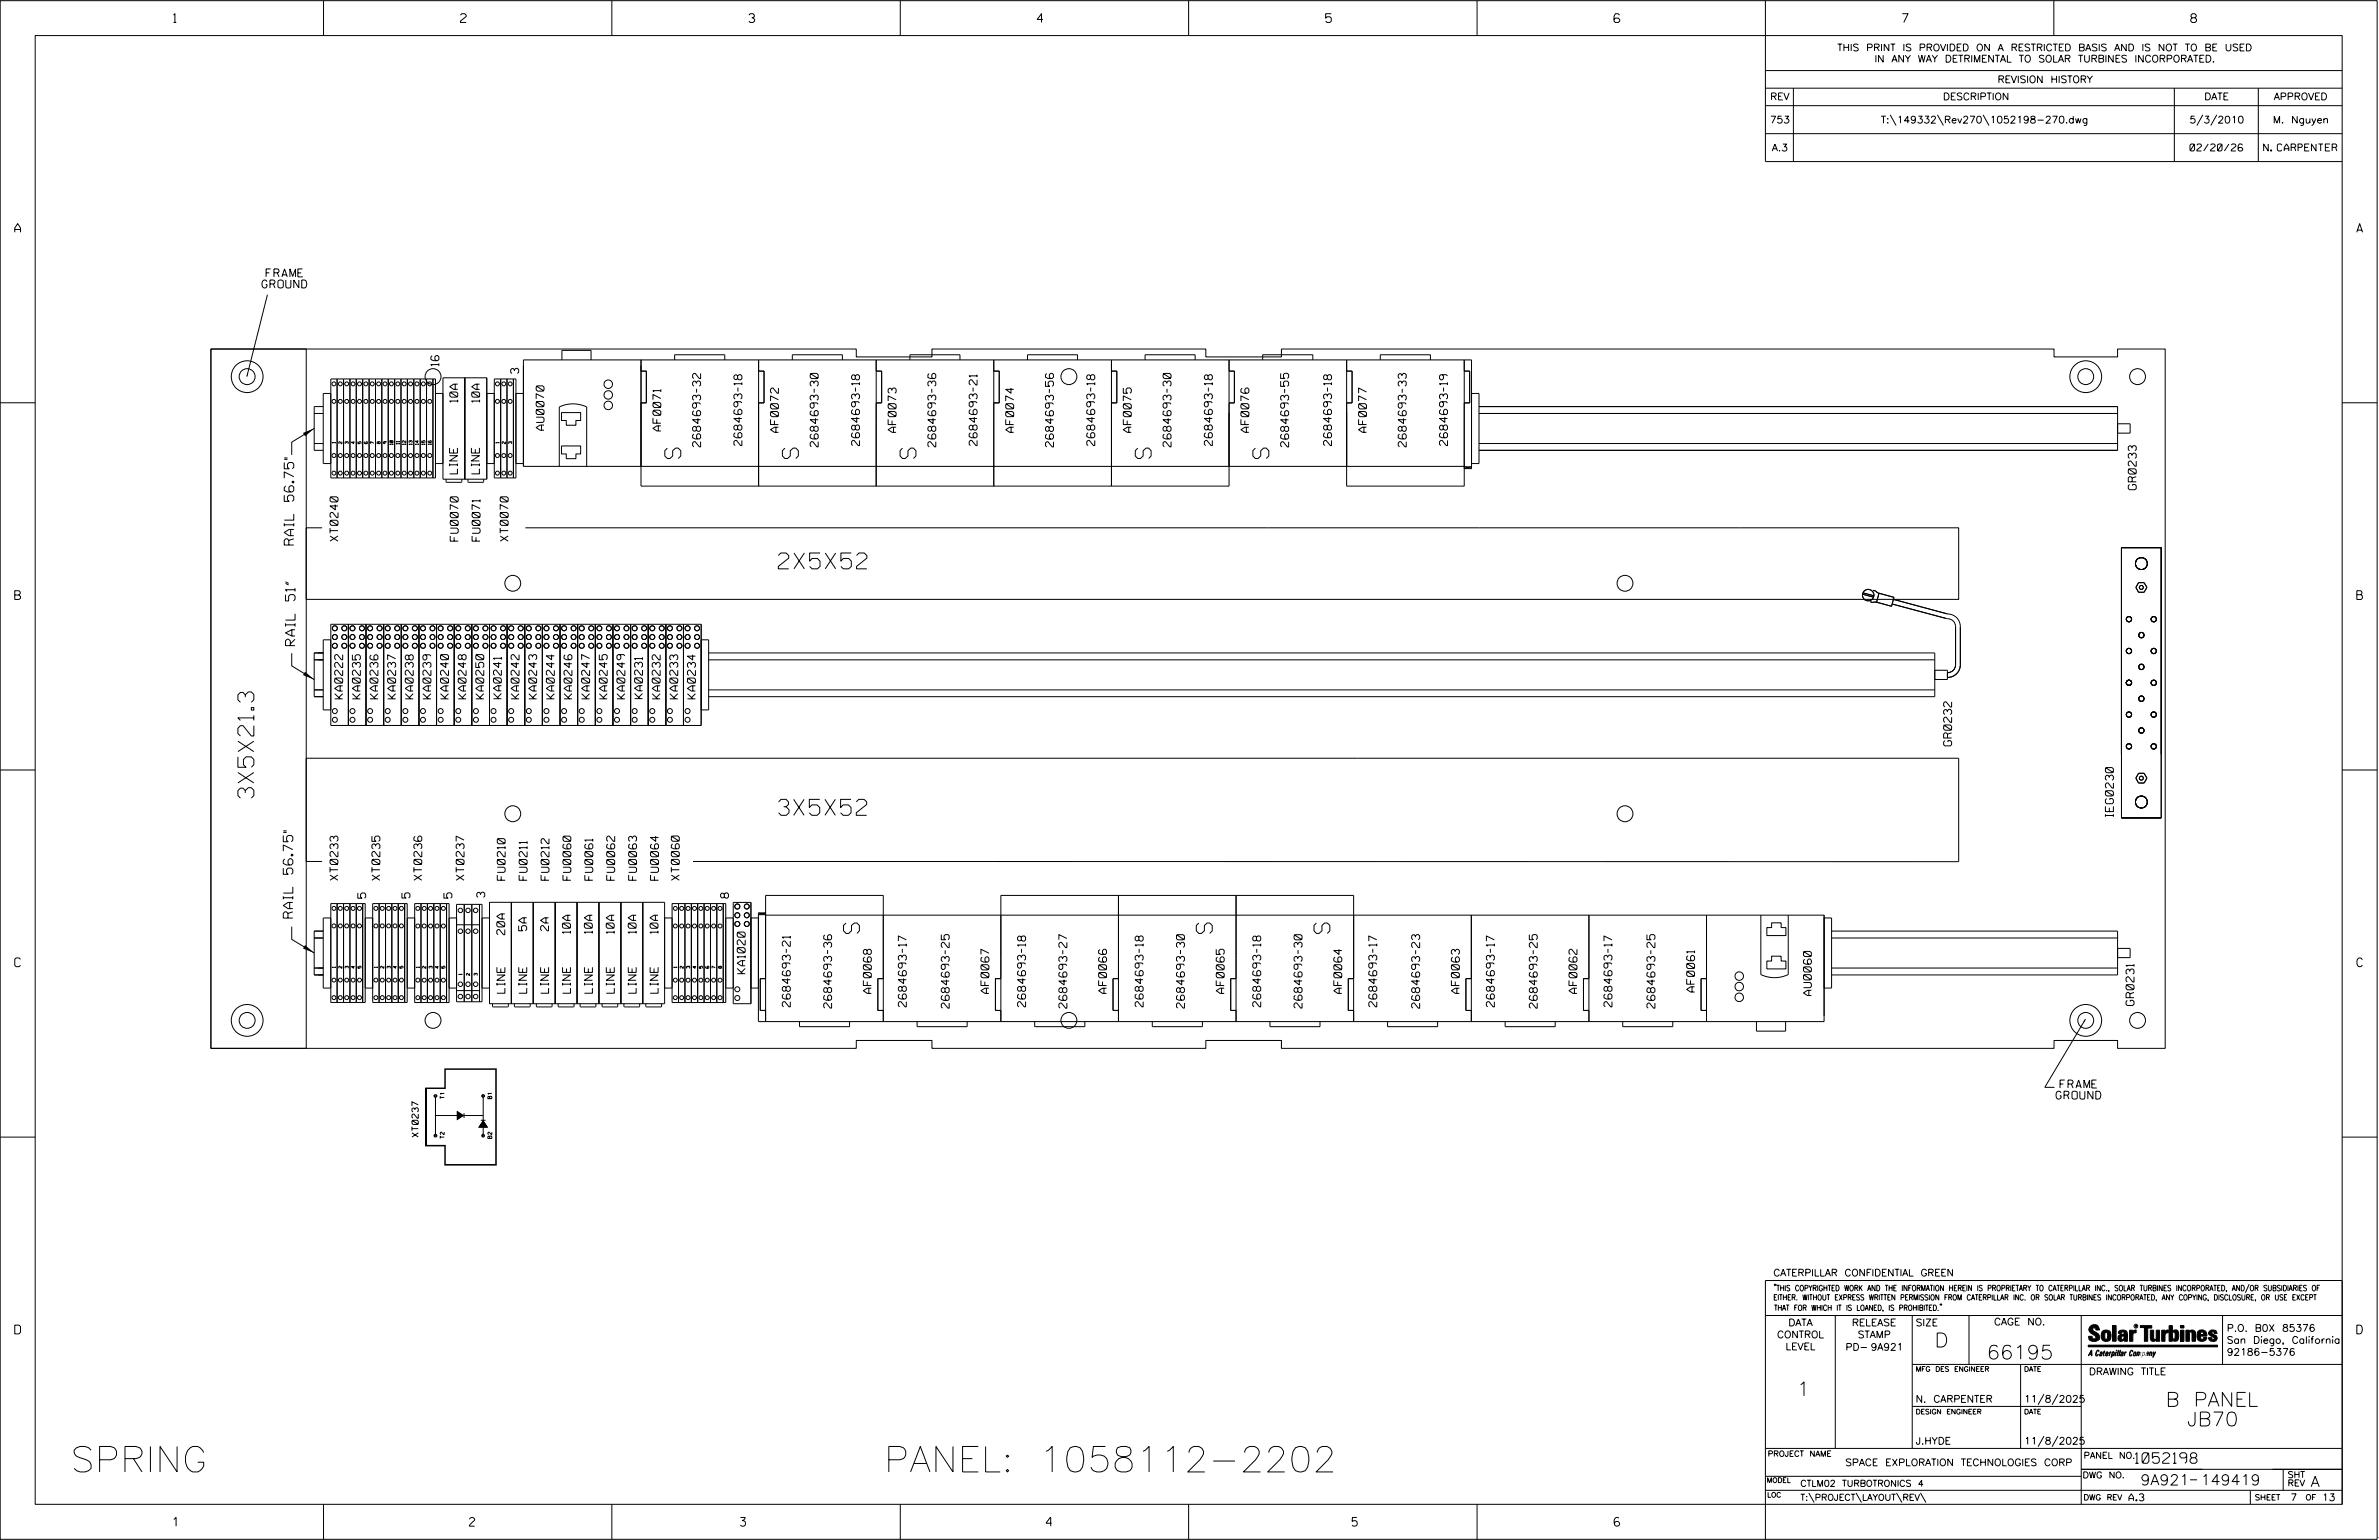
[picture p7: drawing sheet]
<svg xmlns="http://www.w3.org/2000/svg" width="864mm" height="559mm" viewBox="0 0 864 559" stroke-linecap="round" stroke-linejoin="round" font-family="sans-serif">
<defs><g id="words">
<g font-size="9.2">
<text x="25.6" y="534.1">SPRING</text>
<text x="320.9" y="534.1">PANEL: 1058112-2202</text>
</g>
<g font-size="5.8">
<text x="247.1" y="166.4" transform="rotate(-90 247.1 166.4)">S</text>
<text x="289.8" y="166.4" transform="rotate(-90 289.8 166.4)">S</text>
<text x="332.5" y="166.4" transform="rotate(-90 332.5 166.4)">S</text>
<text x="417.9" y="166.4" transform="rotate(-90 417.9 166.4)">S</text>
<text x="460.6" y="166.4" transform="rotate(-90 460.6 166.4)">S</text>
<text x="282.5" y="206.4">2X5X52</text>
<text x="92.1" y="289.6" transform="rotate(-90 92.1 289.6)">3X5X21.3</text>
<text x="282.6" y="295.8">3X5X52</text>
<text x="306.2" y="334.9" transform="rotate(90 306.2 334.9)">S</text>
<text x="434.3" y="334.9" transform="rotate(90 434.3 334.9)">S</text>
<text x="477" y="334.9" transform="rotate(90 477 334.9)">S</text>
</g>
<g font-size="5.1">
<text x="702.3" y="488.8">D</text>
<text x="721.2" y="493.2">66195</text>
<text x="652.2" y="506.5">1</text>
<text x="786.2" y="510.3">B PANEL</text>
<text x="793.9" y="517.4">JB70</text>
</g>
<g font-size="3.8">
<text x="775.1" y="531">1052198</text>
<text x="777" y="538.9">9A921</text>
<text x="798.8" y="538.9">149419</text>
<text x="838.8" y="539.5">A</text>
</g>
<g font-size="3.5">
<text x="106.6" y="197.8" transform="rotate(-90 106.6 197.8)">RAIL 56.75&quot;</text>
<text x="107.1" y="234.3" transform="rotate(-90 107.1 234.3)">RAIL 51&quot;</text>
<text x="106.3" y="333.1" transform="rotate(-90 106.3 333.1)">RAIL 56.75&quot;</text>
</g>
<g font-size="3.2">
<text x="63" y="8.2">1</text>
<text x="167.2" y="8.2">2</text>
<text x="271.8" y="8.2">3</text>
<text x="376.5" y="8.2">4</text>
<text x="481.2" y="8.2">5</text>
<text x="690.6" y="8.2">7</text>
<text x="795.3" y="8.2">8</text>
<text x="5.4" y="84.3">A</text>
<text x="855.5" y="84.3">A</text>
<text x="5.4" y="217.5">B</text>
<text x="855.6" y="217.5">B</text>
<text x="5.4" y="350.8">C</text>
<text x="855.6" y="350.8">C</text>
<text x="5.4" y="484">D</text>
<text x="855.6" y="484">D</text>
<text x="62.8" y="553.8">1</text>
<text x="170.4" y="553.8">2</text>
<text x="268.8" y="553.8">3</text>
<text x="379.8" y="553.8">4</text>
<text x="490.8" y="553.8">5</text>
<text x="585.9" y="553.8">6</text>
</g>
<g font-size="2.9">
<text x="96.6" y="100.5">FRAME</text>
<text x="95.1" y="104.5">GROUND</text>
<text x="159.3" y="132.8" transform="rotate(-90 159.3 132.8)">16</text>
<text x="188.3" y="135.5" transform="rotate(-90 188.3 135.5)">3</text>
<text x="166.2" y="146" transform="rotate(-90 166.2 146)">10A</text>
<text x="174.1" y="146" transform="rotate(-90 174.1 146)">10A</text>
<text x="197.5" y="156.1" transform="rotate(-90 197.5 156.1)">AU0070</text>
<text x="239.9" y="156.4" transform="rotate(-90 239.9 156.4)">AF0071</text>
<text x="269.3" y="161.7" transform="rotate(-90 269.3 161.7)">2684693-18</text>
<text x="282.6" y="156.9" transform="rotate(-90 282.6 156.9)">AF0072</text>
<text x="312" y="161.7" transform="rotate(-90 312 161.7)">2684693-18</text>
<text x="325.3" y="156.9" transform="rotate(-90 325.3 156.9)">AF0073</text>
<text x="354.7" y="161.7" transform="rotate(-90 354.7 161.7)">2684693-21</text>
<text x="368" y="156.9" transform="rotate(-90 368 156.9)">AF0074</text>
<text x="397.4" y="161.7" transform="rotate(-90 397.4 161.7)">2684693-18</text>
<text x="410.7" y="156.9" transform="rotate(-90 410.7 156.9)">AF0075</text>
<text x="440.1" y="161.7" transform="rotate(-90 440.1 161.7)">2684693-18</text>
<text x="453.4" y="156.9" transform="rotate(-90 453.4 156.9)">AF0076</text>
<text x="483.4" y="161.7" transform="rotate(-90 483.4 161.7)">2684693-18</text>
<text x="496.1" y="156.9" transform="rotate(-90 496.1 156.9)">AF0077</text>
<text x="525.5" y="161.7" transform="rotate(-90 525.5 161.7)">2684693-19</text>
<text x="254.3" y="162.1" transform="rotate(-90 254.3 162.1)">2684693-32</text>
<text x="297" y="162.1" transform="rotate(-90 297 162.1)">2684693-30</text>
<text x="339.7" y="162.1" transform="rotate(-90 339.7 162.1)">2684693-36</text>
<text x="382.4" y="162.2" transform="rotate(-90 382.4 162.2)">2684693-56</text>
<text x="425.1" y="162.1" transform="rotate(-90 425.1 162.1)">2684693-30</text>
<text x="467.8" y="162.2" transform="rotate(-90 467.8 162.2)">2684693-55</text>
<text x="510.5" y="162.1" transform="rotate(-90 510.5 162.1)">2684693-33</text>
<text x="166.1" y="171.9" transform="rotate(-90 166.1 171.9)">LINE</text>
<text x="174" y="171.9" transform="rotate(-90 174 171.9)">LINE</text>
<text x="775.5" y="177.7" transform="rotate(-90 775.5 177.7)">GR0233</text>
<text x="122.7" y="196.4" transform="rotate(-90 122.7 196.4)">XT0240</text>
<text x="166.3" y="196.4" transform="rotate(-90 166.3 196.4)">FU0070</text>
<text x="174.3" y="196.4" transform="rotate(-90 174.3 196.4)">FU0071</text>
<text x="184.5" y="196.4" transform="rotate(-90 184.5 196.4)">XT0070</text>
<text x="124.4" y="253.6" transform="rotate(-90 124.4 253.6)">KA0222</text>
<text x="130.8" y="253.6" transform="rotate(-90 130.8 253.6)">KA0235</text>
<text x="137.2" y="253.6" transform="rotate(-90 137.2 253.6)">KA0236</text>
<text x="143.6" y="253.6" transform="rotate(-90 143.6 253.6)">KA0237</text>
<text x="150" y="253.6" transform="rotate(-90 150 253.6)">KA0238</text>
<text x="156.4" y="253.6" transform="rotate(-90 156.4 253.6)">KA0239</text>
<text x="162.8" y="253.6" transform="rotate(-90 162.8 253.6)">KA0240</text>
<text x="169.2" y="253.6" transform="rotate(-90 169.2 253.6)">KA0248</text>
<text x="175.6" y="253.6" transform="rotate(-90 175.6 253.6)">KA0250</text>
<text x="182" y="253.5" transform="rotate(-90 182 253.5)">KA0241</text>
<text x="188.4" y="253.6" transform="rotate(-90 188.4 253.6)">KA0242</text>
<text x="194.8" y="253.6" transform="rotate(-90 194.8 253.6)">KA0243</text>
<text x="201.2" y="253.6" transform="rotate(-90 201.2 253.6)">KA0244</text>
<text x="207.6" y="253.6" transform="rotate(-90 207.6 253.6)">KA0246</text>
<text x="214" y="253.6" transform="rotate(-90 214 253.6)">KA0247</text>
<text x="220.4" y="253.6" transform="rotate(-90 220.4 253.6)">KA0245</text>
<text x="226.8" y="253.6" transform="rotate(-90 226.8 253.6)">KA0249</text>
<text x="233.2" y="253.5" transform="rotate(-90 233.2 253.5)">KA0231</text>
<text x="239.6" y="253.6" transform="rotate(-90 239.6 253.6)">KA0232</text>
<text x="246" y="253.6" transform="rotate(-90 246 253.6)">KA0233</text>
<text x="252.4" y="253.6" transform="rotate(-90 252.4 253.6)">KA0234</text>
<text x="708.4" y="270.6" transform="rotate(-90 708.4 270.6)">GR0232</text>
<text x="767.2" y="296.4" transform="rotate(-90 767.2 296.4)">IEG0230</text>
<text x="122.7" y="319.4" transform="rotate(-90 122.7 319.4)">XT0233</text>
<text x="137.9" y="319.4" transform="rotate(-90 137.9 319.4)">XT0235</text>
<text x="153.1" y="319.4" transform="rotate(-90 153.1 319.4)">XT0236</text>
<text x="168.5" y="319.4" transform="rotate(-90 168.5 319.4)">XT0237</text>
<text x="183.4" y="319.4" transform="rotate(-90 183.4 319.4)">FU0210</text>
<text x="191.3" y="319.4" transform="rotate(-90 191.3 319.4)">FU0211</text>
<text x="199.3" y="319.4" transform="rotate(-90 199.3 319.4)">FU0212</text>
<text x="207.2" y="319.4" transform="rotate(-90 207.2 319.4)">FU0060</text>
<text x="215.2" y="319.4" transform="rotate(-90 215.2 319.4)">FU0061</text>
<text x="223.1" y="319.4" transform="rotate(-90 223.1 319.4)">FU0062</text>
<text x="231.1" y="319.4" transform="rotate(-90 231.1 319.4)">FU0063</text>
<text x="239" y="319.4" transform="rotate(-90 239 319.4)">FU0064</text>
<text x="246.6" y="319.4" transform="rotate(-90 246.6 319.4)">XT0060</text>
<text x="132.8" y="325.9" transform="rotate(-90 132.8 325.9)">5</text>
<text x="148.8" y="325.9" transform="rotate(-90 148.8 325.9)">5</text>
<text x="164" y="325.9" transform="rotate(-90 164 325.9)">5</text>
<text x="176" y="325.6" transform="rotate(-90 176 325.6)">3</text>
<text x="264.5" y="325.9" transform="rotate(-90 264.5 325.9)">8</text>
<text x="183.2" y="339.2" transform="rotate(-90 183.2 339.2)">20A</text>
<text x="191.2" y="337.8" transform="rotate(-90 191.2 337.8)">5A</text>
<text x="199.1" y="337.8" transform="rotate(-90 199.1 337.8)">2A</text>
<text x="207.1" y="338.7" transform="rotate(-90 207.1 338.7)">10A</text>
<text x="215" y="338.7" transform="rotate(-90 215 338.7)">10A</text>
<text x="223" y="338.7" transform="rotate(-90 223 338.7)">10A</text>
<text x="230.9" y="338.7" transform="rotate(-90 230.9 338.7)">10A</text>
<text x="238.9" y="338.7" transform="rotate(-90 238.9 338.7)">10A</text>
<text x="270.5" y="353.3" transform="rotate(-90 270.5 353.3)">KA1020</text>
<text x="615.1" y="360" transform="rotate(-90 615.1 360)">AF0061</text>
<text x="183.3" y="360.4" transform="rotate(-90 183.3 360.4)">LINE</text>
<text x="191.2" y="360.4" transform="rotate(-90 191.2 360.4)">LINE</text>
<text x="199.1" y="360.4" transform="rotate(-90 199.1 360.4)">LINE</text>
<text x="207.1" y="360.4" transform="rotate(-90 207.1 360.4)">LINE</text>
<text x="215" y="360.4" transform="rotate(-90 215 360.4)">LINE</text>
<text x="223" y="360.4" transform="rotate(-90 223 360.4)">LINE</text>
<text x="230.9" y="360.4" transform="rotate(-90 230.9 360.4)">LINE</text>
<text x="238.9" y="360.4" transform="rotate(-90 238.9 360.4)">LINE</text>
<text x="286.9" y="365.4" transform="rotate(-90 286.9 365.4)">2684693-21</text>
<text x="301.9" y="365.8" transform="rotate(-90 301.9 365.8)">2684693-36</text>
<text x="316.3" y="360.5" transform="rotate(-90 316.3 360.5)">AF0068</text>
<text x="329" y="365.4" transform="rotate(-90 329 365.4)">2684693-17</text>
<text x="344.6" y="365.8" transform="rotate(-90 344.6 365.8)">2684693-25</text>
<text x="359" y="360.5" transform="rotate(-90 359 360.5)">AF0067</text>
<text x="372.3" y="365.4" transform="rotate(-90 372.3 365.4)">2684693-18</text>
<text x="387.3" y="365.8" transform="rotate(-90 387.3 365.8)">2684693-27</text>
<text x="401.7" y="360.5" transform="rotate(-90 401.7 360.5)">AF0066</text>
<text x="415" y="365.4" transform="rotate(-90 415 365.4)">2684693-18</text>
<text x="430" y="365.8" transform="rotate(-90 430 365.8)">2684693-30</text>
<text x="444.4" y="360.5" transform="rotate(-90 444.4 360.5)">AF0065</text>
<text x="457.7" y="365.4" transform="rotate(-90 457.7 365.4)">2684693-18</text>
<text x="472.7" y="365.8" transform="rotate(-90 472.7 365.8)">2684693-30</text>
<text x="487.1" y="360.5" transform="rotate(-90 487.1 360.5)">AF0064</text>
<text x="499.8" y="365.4" transform="rotate(-90 499.8 365.4)">2684693-17</text>
<text x="515.3" y="365.8" transform="rotate(-90 515.3 365.8)">2684693-23</text>
<text x="529.8" y="360.5" transform="rotate(-90 529.8 360.5)">AF0063</text>
<text x="542.5" y="365.4" transform="rotate(-90 542.5 365.4)">2684693-17</text>
<text x="558" y="365.8" transform="rotate(-90 558 365.8)">2684693-25</text>
<text x="572.5" y="360.5" transform="rotate(-90 572.5 360.5)">AF0062</text>
<text x="585.2" y="365.4" transform="rotate(-90 585.2 365.4)">2684693-17</text>
<text x="600.7" y="365.8" transform="rotate(-90 600.7 365.8)">2684693-25</text>
<text x="657.6" y="361.2" transform="rotate(-90 657.6 361.2)">AU0060</text>
<text x="774.6" y="364.8" transform="rotate(-90 774.6 364.8)">GR0231</text>
<text x="747.8" y="394.8">FRAME</text>
<text x="746.4" y="398.8">GROUND</text>
</g>
<g font-size="2.5">
<text x="666.9" y="18.5">THIS PRINT IS PROVIDED ON A RESTRICTED BASIS AND IS NOT TO BE USED</text>
<text x="680.5" y="22.6">IN ANY WAY DETRIMENTAL TO SOLAR TURBINES INCORPORATED.</text>
<text x="725.1" y="30">REVISION HISTORY</text>
<text x="642.6" y="36.3">REV</text>
<text x="705.3" y="36.3">DESCRIPTION</text>
<text x="800.2" y="36.3">DATE</text>
<text x="825.4" y="36.3">APPROVED</text>
<text x="642.5" y="44.7">753</text>
<text x="682.8" y="44.7">T:\149332\Rev270\1052198-270.dwg</text>
<text x="794.8" y="44.7">5/3/2010</text>
<text x="825.1" y="44.7">M. Nguyen</text>
<text x="643.2" y="54.8">A.3</text>
<text x="795" y="54.8">02/20/26</text>
<text x="821.7" y="54.8">N. CARPENTER</text>
<text x="643.8" y="463">CATERPILLAR CONFIDENTIAL GREEN</text>
<text x="645.1" y="485.5">CONTROL</text>
<text x="649.2" y="481.1">DATA</text>
<text x="672.3" y="481.1">RELEASE</text>
<text x="674.4" y="485.5">STAMP</text>
<text x="695.4" y="481.1">SIZE</text>
<text x="723.8" y="480.8">CAGE NO.</text>
<text x="808.4" y="483.1">P.O. B0X 85376</text>
<text x="648.2" y="489.8">LEVEL</text>
<text x="669.9" y="490">PD- 9A921</text>
<text x="808.4" y="487.5">San Diego, California</text>
<text x="808.4" y="491.8">92186-5376</text>
<text x="758.3" y="498.9">DRAWING TITLE</text>
<text x="695.4" y="508.9">N. CARPENTER</text>
<text x="734.8" y="508.9">11/8/2025</text>
<text x="695.4" y="524.1">J.HYDE</text>
<text x="734.8" y="524.1">11/8/2025</text>
<text x="669.8" y="531.9">SPACE EXPLORATION TECHNOLOGIES CORP</text>
<text x="772.8" y="544.6">A.3</text>
<text x="831.4" y="544.6">7</text>
<text x="842.9" y="544.6">13</text>
</g>
<g font-size="2.3">
<text x="151.8" y="412.6" transform="rotate(-90 151.8 412.6)">XT0237</text>
<text x="756.4" y="529.2">PANEL NO.</text>
<text x="653.5" y="539.4">CTLM02 TURBOTRONICS 4</text>
<text x="756" y="536.3">DWG NO.</text>
<text x="830.4" y="539.3">REV</text>
<text x="830.4" y="536.2">SHT</text>
<text x="653.5" y="544.5">T:\PROJECT\LAYOUT\REV\</text>
</g>
<g font-size="2">
<text x="643.8" y="468.4">&quot;THIS COPYRIGHTED WORK AND THE INFORMATION HEREIN IS PROPRIETARY TO CATERPILLAR INC., SOLAR TURBINES INCORPORATED, AND/OR SUBSIDIARIES OF</text>
<text x="643.8" y="471.8">EITHER. WITHOUT EXPRESS WRITTEN PERMISSION FROM CATERPILLAR INC. OR SOLAR TURBINES INCORPORATED, ANY COPYING, DISCLOSURE, OR USE EXCEPT</text>
<text x="644" y="475.6">THAT FOR WHICH IT IS LOANED, IS PROHIBITED.&quot;</text>
<text x="641.7" y="528.5">PROJECT NAME</text>
<text x="756.3" y="544.3">DWG REV</text>
<text x="818.5" y="544.3">SHEET</text>
<text x="836.9" y="544.3">OF</text>
</g>
<g font-size="1.8">
<text x="695.4" y="497.6">MFG DES ENGINEER</text>
<text x="734.8" y="497.6">DATE</text>
<text x="695.4" y="513.1">DESIGN ENGINEER</text>
<text x="734.8" y="513.1">DATE</text>
<text x="641.3" y="538">MODEL</text>
<text x="641.5" y="543.3">LOC</text>
</g>
<g font-size="1.4">
<text x="161.2" y="398.7" transform="rotate(-90 161.2 398.7)">T1</text>
<text x="178.5" y="398.7" transform="rotate(-90 178.5 398.7)">B1</text>
<text x="161.2" y="413.1" transform="rotate(-90 161.2 413.1)">T2</text>
<text x="178.5" y="413.1" transform="rotate(-90 178.5 413.1)">B2</text>
</g>
<g font-size="1.2">
<text x="121.8" y="160.8" transform="rotate(-90 121.8 160.8)">1</text>
<text x="124.1" y="161" transform="rotate(-90 124.1 161)">2</text>
<text x="126.4" y="161" transform="rotate(-90 126.4 161)">3</text>
<text x="128.8" y="161" transform="rotate(-90 128.8 161)">4</text>
<text x="131.1" y="161" transform="rotate(-90 131.1 161)">5</text>
<text x="135.7" y="161" transform="rotate(-90 135.7 161)">7</text>
<text x="138" y="161" transform="rotate(-90 138 161)">8</text>
<text x="140.3" y="161" transform="rotate(-90 140.3 161)">9</text>
<text x="142.7" y="161.4" transform="rotate(-90 142.7 161.4)">10</text>
<text x="145" y="161.2" transform="rotate(-90 145 161.2)">11</text>
<text x="147.3" y="161.4" transform="rotate(-90 147.3 161.4)">12</text>
<text x="149.6" y="161.4" transform="rotate(-90 149.6 161.4)">13</text>
<text x="151.9" y="161.4" transform="rotate(-90 151.9 161.4)">14</text>
<text x="154.3" y="161.4" transform="rotate(-90 154.3 161.4)">15</text>
<text x="156.6" y="161.4" transform="rotate(-90 156.6 161.4)">16</text>
<text x="181.1" y="160.8" transform="rotate(-90 181.1 160.8)">1</text>
<text x="183.5" y="161" transform="rotate(-90 183.5 161)">2</text>
<text x="185.8" y="161" transform="rotate(-90 185.8 161)">3</text>
<text x="121.8" y="351.1" transform="rotate(-90 121.8 351.1)">1</text>
<text x="124.1" y="351.3" transform="rotate(-90 124.1 351.3)">2</text>
<text x="126.4" y="351.3" transform="rotate(-90 126.4 351.3)">3</text>
<text x="128.8" y="351.3" transform="rotate(-90 128.8 351.3)">4</text>
<text x="131.1" y="351.3" transform="rotate(-90 131.1 351.3)">5</text>
<text x="137" y="351.1" transform="rotate(-90 137 351.1)">1</text>
<text x="139.3" y="351.3" transform="rotate(-90 139.3 351.3)">2</text>
<text x="141.7" y="351.3" transform="rotate(-90 141.7 351.3)">3</text>
<text x="144" y="351.3" transform="rotate(-90 144 351.3)">4</text>
<text x="146.3" y="351.3" transform="rotate(-90 146.3 351.3)">5</text>
<text x="152.3" y="351.2" transform="rotate(-90 152.3 351.2)">1</text>
<text x="154.6" y="351.4" transform="rotate(-90 154.6 351.4)">2</text>
<text x="156.9" y="351.4" transform="rotate(-90 156.9 351.4)">3</text>
<text x="159.2" y="351.4" transform="rotate(-90 159.2 351.4)">4</text>
<text x="161.5" y="351.4" transform="rotate(-90 161.5 351.4)">5</text>
<text x="167.7" y="353.7" transform="rotate(-90 167.7 353.7)">1</text>
<text x="170.5" y="353.9" transform="rotate(-90 170.5 353.9)">2</text>
<text x="173.2" y="353.9" transform="rotate(-90 173.2 353.9)">3</text>
<text x="245.7" y="351.2" transform="rotate(-90 245.7 351.2)">1</text>
<text x="248" y="351.4" transform="rotate(-90 248 351.4)">2</text>
<text x="250.4" y="351.4" transform="rotate(-90 250.4 351.4)">3</text>
<text x="252.7" y="351.4" transform="rotate(-90 252.7 351.4)">4</text>
<text x="255" y="351.4" transform="rotate(-90 255 351.4)">5</text>
<text x="259.6" y="351.4" transform="rotate(-90 259.6 351.4)">7</text>
<text x="262" y="351.4" transform="rotate(-90 262 351.4)">8</text>
</g>
<text font-size=".9" x="775.1" y="481.7">R</text>
</g></defs>
<g fill="none" stroke="#000" stroke-width=".36">
<path d="M.1 .2h862.8v558.4h-862.8zM12.8 12.9h837.4v533h-837.4zM117.4 .2v12.7M222.1 .2v12.7M326.8 .2v12.7M431.5 .2v12.7M536.2 .2v12.7M587.9 5.5l-.5-.5h-1l-.5 1v1.7l.5 .4h1l.6-.4v-.6l-.6-.5h-1l-.5 .5M640.9 .2v58.4h209.3M745.6 .2v12.7M640.9 25.6h209.3M640.9 32h209.3"/>
<path d="M640.9 38.3h209.3M651 32v26.6M789.3 32v26.6M819.8 32v26.6M640.9 48.5h209.3M686.2 41.7l2.1 3.8M703.3 41.7l2.2 3.8M719.9 41.7l2.1 3.8M799.6 41.7l-2.1 3.8M804.7 41.7l-2.2 3.8M97.1 106.9l-7.5 29.8M76.6 126.6h234.2v2.9h27.5v-2.9h99.4v2.9h27.5v-2.9h280.4v2.9h23.1v-2.9h17.3v253.8h-17.3v-2.9h-23.1v2.9h-280.4v-2.9h-27.5v2.9h-99.4v-2.9h-27.5v2.9h-234.2z"/>
<path d="M76.6 126.6h34.6v253.8h-34.6zM120.1 137.5h38v35.9h-38zM122.4 137.5v35.9M124.7 137.5v35.9M127 137.5v35.9M129.3 137.5v35.9M131.7 137.5v35.9M134 137.5v35.9M136.3 137.5v35.9M138.6 137.5v35.9M140.9 137.5v35.9M143.3 137.5v35.9"/>
<path d="M145.6 137.5v35.9M147.9 137.5v35.9M150.2 137.5v35.9M152.5 137.5v35.9M154.8 137.5v35.9M157.2 137.5v35.9M160.8 137.1h15.9v36.8h-15.9zM168.7 137.1v36.8M179.4 137.5h7.9v35.9h-7.9zM181.8 137.5v35.9M184 137.5v35.9M186.4 137.5v35.9"/>
<path d="M204 130.6v-3.5h10.6v3.5M232.7 134.7h1.9v11.5h-1.9M232.7 130.6v45.8h213.5v-45.8M244.9 130.6v-1.9h18.2v1.9M275.4 134.7h2v11.5h-2M275.4 130.6v45.8M287.6 130.6v-1.9h18.2v1.9M318.1 134.7h1.9v11.5h-1.9M318.1 130.6v45.8M330.3 130.6v-1.9h18.2v1.9M360.8 134.7h1.9v11.5h-1.9M360.8 130.6v45.8"/>
<path d="M373 130.6v-1.9h18.2v1.9M403.5 134.7h1.9v11.5h-1.9M403.5 130.6v45.8M415.7 130.6v-1.9h18.1v1.9M446.2 134.7h1.9v11.5h-1.9M458.4 130.6v-1.9h18.2v1.9M488.8 134.7h2v11.5h-2M501.1 130.6v-1.9h18.2v1.9M531.5 130.6v45.8h-42.7v-45.8M531.5 134.7h2v11.5h-2M.1 146.2h12.7M114.1 155.5l-8.2 4.9v4.7"/>
<path d="M114.1 150h3.2M117.3 147.5h-3.2v15.9h3.2M120.1 142.8h-2.8v25.4h2.8M158.1 142.8h2.7M176.7 142.8h2.7M187.3 142.8h2.7M203.8 149.7h7v2.9h-1.7v1.7h-3.5v-1.7h-1.8zM534.2 142.8h2.7v25.4h-2.7M536.9 147.5h231.8v15.9h-231.8M536.9 150h231.8M768.7 153.8h4.6v3.4h-4.6M850.2 146.2h12.7"/>
<path d="M114.1 160.9h3.2M132.4 160.3l-.2 .5 .4 .2h.6l.2-.6h-.6l.2 .6M158.1 168.2h2.7M161.9 173.9v.9l.2 .2h5.3l.2-.2v-.9M169.9 173.9l.2 1.1h5.3l.2-1.1M176.7 168.2h2.7M187.3 168.2h2.7M203 169.2v-21.5a11.5 11.5 0 0 1 10 0v21.5M203.8 161.8h7v2.9h-1.7v1.7h-3.5v-1.7h-1.8zM531.5 169.2h-341.5v-38.6h344.2v39.4M531.5 169.4l2.7 .6h-2.7l2.7-.6zM536.9 160.9h231.8"/>
<path d="M116.9 191.5h-5.7v26h599.8v-26h-520.3M770.1 198.7h14.4v98.1h-14.4zM676.1 215.6l4 1.1M676.3 215.1l3.9 1.1M678.9 218.3l.9 .3h1.6M680 214.2l2.3 1.1M682.1 215.3l5.4 1.4-.9 3.3-5.4-1.5zM686.9 219.2l19.7 5.2a3.1 3.1 0 0 1 3.3 3v13.8a2.89 2.89 0 0 1-2.9 2.9M687.3 217.5l19.7 5.3a4.6 4.6 0 0 1 4.6 4.6v13.8a4.6 4.6 0 0 1-4.7 4.6M776.3 211.4h2l1.1 1.7-1.1 1.8h-2l-1-1.8zM105.9 237v4.6l8.2 5M114.1 239.4h3.2"/>
<path d="M117.3 236.9h-3.2v15.9h3.2M120.1 226.5h134.4v36.7h-134.4zM120.1 232.2h-2.8v25.4h2.8M126.5 226.5v36.7M132.9 226.5v36.7M139.3 226.5v36.7M145.7 226.5v36.7M152.1 226.5v36.7M158.5 226.5v36.7M164.9 226.5v36.7M171.3 226.5v36.7M177.7 226.5v36.7"/>
<path d="M184.1 226.5v36.7M190.5 226.5v36.7M196.9 226.5v36.7M203.3 226.5v36.7M209.7 226.5v36.7M216.1 226.5v36.7M222.5 226.5v36.7M228.9 226.5v36.7M235.3 226.5v36.7M241.7 226.5v36.7M248.1 226.5v36.7M254.5 232.2h2.7v25.4h-2.7"/>
<path d="M257.2 236.9h445.1v15.9h-445.1M257.2 239.4h445.1M114.1 250.3h3.2M257.2 250.3h445.1M702.3 243.2h4.6v3.4h-4.6M706.9 244.1h.1M.1 279.4h12.7M850.2 279.4h12.7M776.3 280.6h2l1.1 1.8-1.1 1.7h-2l-1-1.7zM116.9 312.6h-5.7v-37.5h599.8v37.6l-459.4-.1M105.9 336.2v4.7l8.2 4.9M117.3 337.9h-3.2v15.9h3.2"/>
<path d="M120.1 327.9h12.5v35.8h-12.5zM120.1 333.1h-2.8v25.4h2.8M122.4 327.9v35.8M124.7 327.9v35.8M127 327.9v35.8M129.3 327.9v35.8M131.7 327.9v35.8M132.6 333.1h2.7M135.3 327.9h12.5v35.8h-12.5zM137.6 327.9v35.8M139.9 327.9v35.8M142.2 327.9v35.8"/>
<path d="M144.6 327.9v35.8M146.9 327.9v35.8M147.8 333.1h2.7M150.5 327.9h12.5v35.9h-12.5zM152.8 327.9v35.9M155.2 327.9v35.9M157.5 327.9v35.9M159.8 327.9v35.9M162.1 327.9v35.9M163 333.1h2.7M165.7 328.2h9.3v35.3h-9.3zM165.7 335.6h8.4"/>
<path d="M168.5 328.2v35.3M171.3 328.2v35.3M174.1 328.2v35.3M175 333.1h2.7M177.7 327.4h63.6v36.8h-63.6zM185.6 327.4v36.8M193.6 327.4v36.8M201.5 327.4v36.8M209.5 327.4v36.8M217.4 327.4v36.8M225.4 327.4v36.8M233.3 327.4v36.8"/>
<path d="M241.3 333.1h2.7M244 327.9h19.5v35.9h-19.5zM246.3 327.9v35.9M248.6 327.9v35.9M251 327.9v35.9M253.3 327.9v35.9M255.6 327.9v35.9M257.9 327.9v35.9M260.2 327.9v35.9M262.5 327.9v35.9M263.5 333.1h2.7M266.2 327.4h6.4v36.8h-6.4z"/>
<path d="M272.6 333.1h2.7M275.3 331.3v39.4h386.9v-38.6h-384.3M275.3 331.3h2.6l-2.6 .6h2.6zM406 324.9v45.8M448.7 324.9v45.8M534.1 332.1v38.6M576.8 332.1v38.6M619.5 332.1v38.6M639.2 332.1v21.5a11.5 11.5 0 0 0 9.9 0v-21.5M643.1 334.9h3.5v1.7h1.7v2.9h-6.9v-2.9h1.7zM662.2 333.1h2.7v25.4h-2.7M664.9 337.9h103.8v15.9h-103.8"/>
<path d="M114.1 340.4h3.2M114.1 351.3h3.2M132.6 358.5h2.7M147.8 358.5h2.7M163 358.5h2.7M165.7 359.4h8.4M175 358.5h2.7M241.3 358.5h2.7M256.3 350.6l-.1 .6 .3 .2h.6l.2-.6-.2-.2-.3 .2 .1 .6M263.5 358.5h2.7M272.6 358.5h2.7M277.9 355.1h-1.9v11.5h1.9"/>
<path d="M320.6 355.1h-1.9v11.5h1.9M363.3 355.1h-1.9v11.5h1.9M406 355.1h-2v11.5h2M448.7 355.1h-1.9v11.5h1.9M491.4 355.1h-2v11.5h2M534.1 355.1h-2v11.5h2M576.8 355.1h-2v11.5h2M619.5 355.1h-2v11.5h2M643.1 347h3.5v1.7h1.7v2.9h-6.9v-2.9h1.7zM664.9 340.4h103.8M664.9 351.3h103.8M768.7 344.1h4.6v3.4h-4.6"/>
<path d="M178.8 364.2v.9l.2 .3h5.3l.2-.3v-.9M186.7 364.2v.9l.3 .3h5.2l.3-.3v-.9M194.7 364.2l.2 1.2h5.3l.2-1.2M202.6 364.2v.9l.3 .3h5.2l.3-.3v-.9M210.6 364.2v.9l.2 .3h5.3l.2-.3v-.9M218.5 364.2l.3 1.2h5.2l.3-1.2M226.5 364.2v.9l.2 .3h5.3l.2-1.2M234.4 364.2v.9l.3 .3h5.2l.3-.3v-.9M277.9 370.7v-45.8h42.7v45.8M290.2 370.7v1.8h18.2v-1.8M332.9 370.7v1.8h18.2v-1.8M363.3 370.7v-45.8h128.1v45.8"/>
<path d="M375.6 370.7v1.8h18.2v-1.8M418.3 370.7v1.8h18.2v-1.8M461 370.7v1.8h18.2v-1.8M503.7 370.7v1.8h18.2v-1.8M546.4 370.7v1.8h18.2v-1.8M589.1 370.7v1.8h18.1v-1.8M637.6 370.7v3.5h10.6v-3.5M757.1 369.8l-14.8 24.7h3.5M158.1 398v13.7M175.4 398v13.7M.1 412.6h12.7M158.1 404.8h17.3"/>
<path d="M168.5 403.9v1.8M174.5 406.5h1.7M850.2 412.6h12.7M640.9 477.3h209.3M644.2 466.1l-.1 .4M644.7 466.1l-.2 .4M666.2 477.3v48.3M694.2 477.3v48.3M704.4 473.3l-.1 .4M704.8 473.3l-.1 .4M714.8 477.3v17.8M755.5 477.3v68.6"/>
<path d="M806.8 477.3v17.8M816.5 466l-1.4 3.1M850.2 464.6h-209.3v94M850.2 464.8v81.1M694.2 495.1h156M733.5 495.1v30.5M758.6 481.4a2.02 2.02 0 0 1 3.1-.1l.5 1.3h-1.3l-.2-.6-.4-.2-.6 .1-.1 .4 .4 .7a2.46 2.46 0 0 1 2.2 2.9 2.83 2.83 0 0 1-3.8 .3l-.3-1.3h1.3l.2 .7 .6 .3 .5-.2 .2-.5-.4-.6-1.9-1.2-.4-.9zM759.2 491.3h-.7l.7-1.2v1.9h.2l-.1-2.1-1.3 2.1 .5-.5h.7M761.3 490l.3-.2 .4 .3-.1 .3-.3-.4-.4 .3-.3 1.6h.4l.4-.5-.3 .6-.4 .1-.3-.4zM762.6 490.6l.5-.1-.1 1.4h-.9a.74 .74 0 0 1 .9-.8l-.3 .7-.5 .1 .2-.5 .6-.2v-.5l-.7 .2zM763 483.2a2.17 2.17 0 0 1 3.1 0l.3 1.4-.3 1.5a2.17 2.17 0 0 1-3.1 0l-.3-1.5zM763.6 490.5l.4-.4 .2 .6h-.3l-.3 .9 .2 .4-.3-.1z"/>
<path d="M764.1 483.7l.5-.4 .4 .3v2.2l-.4 .2-.5-.2zM764.6 491.1l.6 .2v-.7l-.4-.1-.4 .6-.1 .8h.6M764.6 491.1l-.1 .8h.4M764.6 482.6v.8M764.8 490.7l.4 .1v.3h-.6zM765 491.5l-.1 .4zM766 490.5l-.5 1.5zM766 490.8l.4-.3-.4 .4M766.9 481h1.3v5.7h-1.3zM767 490.8l.5 .1-.3 .8-.4 .2zM767.3 490.5h-.5l-.5 2M767.3 490.5a.8 .8 0 0 1 .2 1 .8 .8 0 0 1-.9 .4l-.1 .6"/>
<path d="M767.3 490.5l-.1 .2M768.1 490.5l-.4 1.5zM768.2 489.9h.3l-.1 .2h-.2zM769 489.9l-.5 2.1zM769.7 489.9l-.6 2.1zM770.1 491.4l.5-.3-.5 .8zM770.4 491.9h.1M770.6 491.1l.1-.4-.7 .2 .1-.3 .6-.1 .2 .3-.5 1.1M770.6 491.1a.74 .74 0 0 0-.8 .8h.6M771 484.8h-.7l-.3 .6 .4 .7 .5-.3 .1-2.4h-.8l-.1 .4h-1.2a1.71 1.71 0 0 1 1.8-1.3 1.71 1.71 0 0 1 1.6 1.4v2.8h-1.1l-.1-.6M771 484.2l-1.5 .1a1.41 1.41 0 0 0 0 2.4l.5 .1 1.1-.7M771.2 486.1h-.1"/>
<path d="M771.4 490.5l.1 .3 .4-.3-.9 1.5zM771.5 490.8h.1M773 482.7h1.2v.5l.5-.5 .7-.1v1h-.6l-.5 .4-.1 2.7h-1.2zM773.3 490.3l.6-.4 .4 .2-.1 .4-.3-.4a1.28 1.28 0 0 0-.5 1.8l.6-.4-.1 .4-.8 .1zM774.7 490.8l.5-.3a.88 .88 0 0 1 .2 .9 .88 .88 0 0 1-.7 .7l-.2-.2zM774.8 490.9h.5l-.3 1h-.3l-.2-.2zM775.2 490.5l-.1 .2M776.8 481h4.3v.9h-1.5v4.8h-1.3M776.8 490.6l-.8 .2v-.3l-.4 1.5 .8-1.3v1.3l.3-1.2M779.3 491.1h.4M779.6 490.5h.3l-.3 1.4M779.6 490.7h.2l-.1 .4"/>
<path d="M779.7 491.1l-.1 .4M779.7 491.1l-.4 .2M780.1 492l.4-1.5 .1 .3 .3-.3 .3 .2-.3 1.3v-1.3l-.7 1.3M780.6 482.7h1.2v2.7l.1 .4 .4 .3 .4-.7v-2.7h1.2l.1 4h-1.3v-.5l-1.1 .6-.7-.3-.3-.7zM781.6 492.5l1-2-.8 1.3-.2-1.3-.2 2M784.7 482.7h1.2v.5l.5-.5 .7-.1v1h-.5l-.6 .4-.1 2.7h-1.2zM787.4 481h1.2v2a1.4 1.4 0 0 1 2.2 .2l.1 1.4-.4 1.9-1.5 .1-.4-.5v-1l.5 .9 .5-.3v-2.1l-.5-.4-.5 .7v2.8h-1.2zM791.5 482.7h1.3v4h-1.3zM791.5 481h1.3v.9h-1.3zM793.5 482.7h1.3v.4l.7-.5 1.1 .2 .4 .6v3.3h-1.3l-.2-3.4-.7 .2v3.2h-1.3zM794.8 483.1h.1M797.7 483.2a1.92 1.92 0 0 1 2.4-.5 1.92 1.92 0 0 1 1 2.1h-2.3v.8l.6 .5 .5-.3v-.5h1.2a1.83 1.83 0 0 1-2.1 1.4 1.83 1.83 0 0 1-1.5-2.1z"/>
<path d="M798.8 484.2v.6M799.1 483.4h.6l.2 .8h-1.1zM804.6 482.9a1.84 1.84 0 0 0-2.9 .8 3.3 3.3 0 0 0 2.2 1.9l-.5 .5-.4-.3-.1-.4h-1.2l.1 .6a1.92 1.92 0 0 0 2.9 .4M804.9 483.8h-1.2l-.2-.6-.5 .1-.1 .3 .1 .3 1.8 .9M805.1 488.1h-47.1v.6h47.1M694.2 510.3h61.3M742 505.8l-2.2 3.9M747.1 505.8l-2.2 3.9M640.9 525.6h209.2M640.9 535.7h114.6M742 521.1l-2.2 3.8M747.1 521.1l-2.2 3.8"/>
<path d="M755.5 533.2h94.7M795 537h2.6M828.8 533.2v7.6M117.4 545.9v12.7M222.1 545.9v12.7M326.8 545.9v12.7M431.5 545.9v12.7M536.2 545.9v12.7M640.9 540.8h209.3M656.6 541.7l2 3.5M673.8 541.7l1.9 3.5M688.4 541.7l2 3.5"/>
<path d="M697.2 541.7l1.9 3.5M816.9 541v4.9M863.5 558h.1"/>
<circle cx="89.7" cy="136.7" r="2.89"/>
<circle cx="89.7" cy="136.7" r="5.8"/>
<circle cx="121.2" cy="139.3" r=".71"/>
<circle cx="123.5" cy="139.3" r=".71"/>
<circle cx="125.9" cy="139.3" r=".72"/>
<circle cx="128.2" cy="139.3" r=".72"/>
<circle cx="130.5" cy="139.3" r=".71"/>
<circle cx="132.8" cy="139.3" r=".72"/>
<circle cx="135.1" cy="139.3" r=".72"/>
<circle cx="137.5" cy="139.3" r=".72"/>
<circle cx="139.8" cy="139.3" r=".71"/>
<circle cx="142.1" cy="139.3" r=".72"/>
<circle cx="144.4" cy="139.3" r=".72"/>
<circle cx="146.7" cy="139.3" r=".71"/>
<circle cx="149" cy="139.3" r=".72"/>
<circle cx="151.4" cy="139.3" r=".72"/>
<circle cx="153.7" cy="139.3" r=".72"/>
<circle cx="156" cy="139.3" r=".71"/>
<circle cx="157.2" cy="136.7" r="2.89"/>
<circle cx="180.6" cy="139.3" r=".72"/>
<circle cx="182.9" cy="139.3" r=".72"/>
<circle cx="185.2" cy="139.3" r=".71"/>
<circle cx="220.8" cy="139.4" r="1.55"/>
<circle cx="388" cy="136.7" r="2.89"/>
<circle cx="757.1" cy="136.7" r="2.89"/>
<circle cx="757.2" cy="136.7" r="5.8"/>
<circle cx="776" cy="136.7" r="2.89"/>
<circle cx="121.2" cy="145.6" r=".72"/>
<circle cx="123.5" cy="145.6" r=".72"/>
<circle cx="125.9" cy="145.6" r=".73"/>
<circle cx="128.2" cy="145.6" r=".73"/>
<circle cx="130.5" cy="145.6" r=".72"/>
<circle cx="132.8" cy="145.6" r=".73"/>
<circle cx="135.1" cy="145.6" r=".73"/>
<circle cx="137.5" cy="145.6" r=".73"/>
<circle cx="139.8" cy="145.6" r=".72"/>
<circle cx="142.1" cy="145.6" r=".73"/>
<circle cx="144.4" cy="145.6" r=".73"/>
<circle cx="146.7" cy="145.6" r=".72"/>
<circle cx="149" cy="145.6" r=".73"/>
<circle cx="151.4" cy="145.6" r=".73"/>
<circle cx="153.7" cy="145.6" r=".73"/>
<circle cx="156" cy="145.6" r=".72"/>
<circle cx="180.6" cy="145.6" r=".73"/>
<circle cx="182.9" cy="145.6" r=".73"/>
<circle cx="185.2" cy="145.6" r=".72"/>
<circle cx="220.8" cy="147.1" r="1.55"/>
<circle cx="220.8" cy="143.3" r="1.54"/>
<circle cx="121.2" cy="165.3" r=".72"/>
<circle cx="121.2" cy="171.7" r=".71"/>
<circle cx="123.5" cy="165.3" r=".72"/>
<circle cx="123.5" cy="171.7" r=".71"/>
<circle cx="125.9" cy="165.3" r=".73"/>
<circle cx="125.9" cy="171.7" r=".72"/>
<circle cx="128.2" cy="165.3" r=".73"/>
<circle cx="128.2" cy="171.7" r=".72"/>
<circle cx="130.5" cy="165.3" r=".72"/>
<circle cx="130.5" cy="171.7" r=".71"/>
<circle cx="132.8" cy="165.3" r=".73"/>
<circle cx="132.8" cy="171.7" r=".72"/>
<circle cx="135.1" cy="165.3" r=".73"/>
<circle cx="135.1" cy="171.7" r=".72"/>
<circle cx="137.5" cy="165.3" r=".73"/>
<circle cx="137.5" cy="171.7" r=".72"/>
<circle cx="139.8" cy="165.3" r=".72"/>
<circle cx="139.8" cy="171.7" r=".71"/>
<circle cx="142.1" cy="165.3" r=".73"/>
<circle cx="142.1" cy="171.7" r=".72"/>
<circle cx="144.4" cy="165.3" r=".73"/>
<circle cx="144.4" cy="171.7" r=".72"/>
<circle cx="146.7" cy="165.3" r=".72"/>
<circle cx="146.7" cy="171.7" r=".71"/>
<circle cx="149" cy="165.3" r=".73"/>
<circle cx="149" cy="171.7" r=".72"/>
<circle cx="151.4" cy="165.3" r=".73"/>
<circle cx="151.4" cy="171.7" r=".72"/>
<circle cx="153.7" cy="165.3" r=".73"/>
<circle cx="153.7" cy="171.7" r=".72"/>
<circle cx="156" cy="165.3" r=".72"/>
<circle cx="156" cy="171.7" r=".71"/>
<circle cx="180.6" cy="165.3" r=".73"/>
<circle cx="180.6" cy="171.7" r=".72"/>
<circle cx="182.9" cy="165.3" r=".73"/>
<circle cx="182.9" cy="171.7" r=".72"/>
<circle cx="185.2" cy="165.3" r=".72"/>
<circle cx="185.2" cy="171.7" r=".71"/>
<circle cx="186.1" cy="211.7" r="2.88"/>
<circle cx="589.9" cy="211.7" r="2.88"/>
<circle cx="678.2" cy="215.9" r="2.08"/>
<circle cx="777.3" cy="213.1" r=".72"/>
<circle cx="777.3" cy="204.5" r="2.16"/>
<circle cx="121.5" cy="228" r=".9"/>
<circle cx="121.5" cy="231.2" r=".9"/>
<circle cx="121.5" cy="234.3" r=".9"/>
<circle cx="125" cy="231.2" r=".91"/>
<circle cx="125" cy="228" r=".91"/>
<circle cx="125" cy="234.3" r=".91"/>
<circle cx="128" cy="228" r=".91"/>
<circle cx="128" cy="231.2" r=".91"/>
<circle cx="128" cy="234.3" r=".91"/>
<circle cx="131.4" cy="231.2" r=".9"/>
<circle cx="131.4" cy="228" r=".9"/>
<circle cx="131.4" cy="234.3" r=".9"/>
<circle cx="134.4" cy="228" r=".9"/>
<circle cx="134.4" cy="231.2" r=".9"/>
<circle cx="134.4" cy="234.3" r=".9"/>
<circle cx="137.8" cy="231.2" r=".91"/>
<circle cx="137.8" cy="228" r=".91"/>
<circle cx="137.8" cy="234.3" r=".91"/>
<circle cx="140.7" cy="228" r=".9"/>
<circle cx="140.7" cy="231.2" r=".9"/>
<circle cx="140.7" cy="234.3" r=".89"/>
<circle cx="144.2" cy="231.2" r=".9"/>
<circle cx="144.2" cy="228" r=".9"/>
<circle cx="144.2" cy="234.3" r=".9"/>
<circle cx="147.2" cy="231.2" r=".9"/>
<circle cx="147.2" cy="228" r=".9"/>
<circle cx="147.2" cy="234.3" r=".9"/>
<circle cx="150.6" cy="228" r=".91"/>
<circle cx="150.6" cy="231.2" r=".91"/>
<circle cx="150.6" cy="234.3" r=".91"/>
<circle cx="153.5" cy="228" r=".9"/>
<circle cx="153.5" cy="231.2" r=".9"/>
<circle cx="153.6" cy="234.3" r=".89"/>
<circle cx="157" cy="231.2" r=".9"/>
<circle cx="157" cy="228" r=".9"/>
<circle cx="157" cy="234.3" r=".9"/>
<circle cx="160" cy="228" r=".9"/>
<circle cx="160" cy="231.2" r=".9"/>
<circle cx="160" cy="234.3" r=".9"/>
<circle cx="163.4" cy="228" r=".91"/>
<circle cx="163.4" cy="231.2" r=".91"/>
<circle cx="163.4" cy="234.3" r=".91"/>
<circle cx="166.4" cy="231.2" r=".9"/>
<circle cx="166.4" cy="228" r=".9"/>
<circle cx="166.4" cy="234.3" r=".89"/>
<circle cx="169.8" cy="231.2" r=".9"/>
<circle cx="169.8" cy="228" r=".9"/>
<circle cx="169.8" cy="234.3" r=".9"/>
<circle cx="172.8" cy="228" r=".9"/>
<circle cx="172.8" cy="231.2" r=".9"/>
<circle cx="172.8" cy="234.3" r=".9"/>
<circle cx="176.2" cy="231.2" r=".91"/>
<circle cx="176.2" cy="228" r=".91"/>
<circle cx="176.2" cy="234.3" r=".91"/>
<circle cx="179.2" cy="231.2" r=".9"/>
<circle cx="179.2" cy="228" r=".9"/>
<circle cx="179.2" cy="234.3" r=".9"/>
<circle cx="182.6" cy="231.2" r=".9"/>
<circle cx="182.6" cy="228" r=".9"/>
<circle cx="182.6" cy="234.3" r=".9"/>
<circle cx="185.6" cy="228" r=".91"/>
<circle cx="185.6" cy="231.2" r=".91"/>
<circle cx="185.6" cy="234.3" r=".91"/>
<circle cx="189" cy="228" r=".91"/>
<circle cx="189" cy="231.2" r=".91"/>
<circle cx="189" cy="234.3" r=".91"/>
<circle cx="192" cy="231.2" r=".9"/>
<circle cx="192" cy="228" r=".9"/>
<circle cx="192" cy="234.3" r=".9"/>
<circle cx="195.4" cy="228" r=".9"/>
<circle cx="195.4" cy="231.2" r=".9"/>
<circle cx="195.4" cy="234.3" r=".9"/>
<circle cx="198.4" cy="228" r=".91"/>
<circle cx="198.4" cy="231.2" r=".91"/>
<circle cx="198.4" cy="234.3" r=".91"/>
<circle cx="201.8" cy="231.2" r=".91"/>
<circle cx="201.8" cy="228" r=".91"/>
<circle cx="201.8" cy="234.3" r=".91"/>
<circle cx="204.8" cy="231.2" r=".9"/>
<circle cx="204.8" cy="228" r=".9"/>
<circle cx="204.8" cy="234.3" r=".9"/>
<circle cx="208.2" cy="231.2" r=".9"/>
<circle cx="208.2" cy="228" r=".9"/>
<circle cx="208.2" cy="234.3" r=".9"/>
<circle cx="211.2" cy="228" r=".91"/>
<circle cx="211.2" cy="231.2" r=".91"/>
<circle cx="211.2" cy="234.3" r=".91"/>
<circle cx="214.6" cy="231.2" r=".91"/>
<circle cx="214.6" cy="228" r=".91"/>
<circle cx="214.6" cy="234.3" r=".91"/>
<circle cx="217.6" cy="231.2" r=".9"/>
<circle cx="217.6" cy="228" r=".9"/>
<circle cx="217.6" cy="234.3" r=".9"/>
<circle cx="221" cy="231.2" r=".9"/>
<circle cx="221" cy="228" r=".9"/>
<circle cx="221" cy="234.3" r=".9"/>
<circle cx="224" cy="228" r=".91"/>
<circle cx="224" cy="231.2" r=".91"/>
<circle cx="224" cy="234.3" r=".91"/>
<circle cx="227.4" cy="228" r=".9"/>
<circle cx="227.4" cy="231.2" r=".9"/>
<circle cx="227.4" cy="234.3" r=".89"/>
<circle cx="230.4" cy="231.2" r=".9"/>
<circle cx="230.4" cy="228" r=".9"/>
<circle cx="230.4" cy="234.3" r=".9"/>
<circle cx="233.8" cy="228" r=".9"/>
<circle cx="233.8" cy="231.2" r=".9"/>
<circle cx="233.8" cy="234.3" r=".9"/>
<circle cx="236.8" cy="231.2" r=".91"/>
<circle cx="236.8" cy="228" r=".91"/>
<circle cx="236.8" cy="234.3" r=".91"/>
<circle cx="240.2" cy="231.2" r=".9"/>
<circle cx="240.2" cy="228" r=".9"/>
<circle cx="240.2" cy="234.3" r=".89"/>
<circle cx="243.2" cy="228" r=".9"/>
<circle cx="243.2" cy="231.2" r=".9"/>
<circle cx="243.2" cy="234.3" r=".9"/>
<circle cx="246.6" cy="228" r=".9"/>
<circle cx="246.6" cy="231.2" r=".9"/>
<circle cx="246.6" cy="234.3" r=".9"/>
<circle cx="249.6" cy="231.2" r=".91"/>
<circle cx="249.6" cy="228" r=".91"/>
<circle cx="249.6" cy="234.3" r=".91"/>
<circle cx="253" cy="228" r=".9"/>
<circle cx="253" cy="231.2" r=".9"/>
<circle cx="253" cy="234.3" r=".89"/>
<circle cx="772.8" cy="236.2" r=".95"/>
<circle cx="772.8" cy="224.7" r=".95"/>
<circle cx="777.3" cy="230.5" r=".96"/>
<circle cx="781.8" cy="224.7" r=".95"/>
<circle cx="781.8" cy="236.2" r=".95"/>
<circle cx="121.5" cy="258" r=".91"/>
<circle cx="128" cy="258" r=".91"/>
<circle cx="134.3" cy="258" r=".91"/>
<circle cx="140.7" cy="258" r=".9"/>
<circle cx="147.2" cy="258" r=".91"/>
<circle cx="153.5" cy="258" r=".9"/>
<circle cx="160" cy="258" r=".91"/>
<circle cx="166.4" cy="258" r=".9"/>
<circle cx="172.8" cy="258" r=".91"/>
<circle cx="179.2" cy="258" r=".91"/>
<circle cx="185.6" cy="258" r=".91"/>
<circle cx="192" cy="258" r=".91"/>
<circle cx="198.4" cy="258" r=".91"/>
<circle cx="204.8" cy="258" r=".91"/>
<circle cx="211.2" cy="258" r=".91"/>
<circle cx="217.6" cy="258" r=".91"/>
<circle cx="224" cy="258" r=".91"/>
<circle cx="230.4" cy="258" r=".91"/>
<circle cx="236.8" cy="258" r=".91"/>
<circle cx="243.2" cy="258" r=".91"/>
<circle cx="249.6" cy="258" r=".91"/>
<circle cx="772.8" cy="259.3" r=".95"/>
<circle cx="772.8" cy="247.8" r=".95"/>
<circle cx="777.3" cy="242" r=".96"/>
<circle cx="777.3" cy="253.5" r=".96"/>
<circle cx="781.8" cy="247.8" r=".95"/>
<circle cx="781.8" cy="259.3" r=".95"/>
<circle cx="121.5" cy="261.2" r=".9"/>
<circle cx="128" cy="261.2" r=".91"/>
<circle cx="134.4" cy="261.2" r=".9"/>
<circle cx="140.7" cy="261.2" r=".9"/>
<circle cx="147.2" cy="261.2" r=".9"/>
<circle cx="153.5" cy="261.2" r=".9"/>
<circle cx="160" cy="261.2" r=".9"/>
<circle cx="166.4" cy="261.2" r=".9"/>
<circle cx="172.8" cy="261.2" r=".9"/>
<circle cx="179.2" cy="261.2" r=".9"/>
<circle cx="185.6" cy="261.2" r=".91"/>
<circle cx="192" cy="261.2" r=".9"/>
<circle cx="198.4" cy="261.2" r=".91"/>
<circle cx="204.8" cy="261.2" r=".9"/>
<circle cx="211.2" cy="261.2" r=".91"/>
<circle cx="217.6" cy="261.2" r=".9"/>
<circle cx="224" cy="261.2" r=".91"/>
<circle cx="230.4" cy="261.2" r=".9"/>
<circle cx="236.8" cy="261.2" r=".91"/>
<circle cx="243.2" cy="261.2" r=".9"/>
<circle cx="249.6" cy="261.2" r=".91"/>
<circle cx="772.8" cy="270.8" r=".95"/>
<circle cx="777.3" cy="265.1" r=".96"/>
<circle cx="781.8" cy="270.8" r=".95"/>
<circle cx="186.1" cy="295.3" r="2.89"/>
<circle cx="589.9" cy="295.3" r="2.89"/>
<circle cx="777.3" cy="282.4" r=".72"/>
<circle cx="777.3" cy="291" r="2.16"/>
<circle cx="121.2" cy="336" r=".72"/>
<circle cx="121.2" cy="329.6" r=".72"/>
<circle cx="123.5" cy="336" r=".72"/>
<circle cx="123.5" cy="329.6" r=".72"/>
<circle cx="125.9" cy="336" r=".73"/>
<circle cx="125.9" cy="329.6" r=".72"/>
<circle cx="128.2" cy="336" r=".73"/>
<circle cx="128.2" cy="329.6" r=".72"/>
<circle cx="130.5" cy="336" r=".72"/>
<circle cx="130.5" cy="329.6" r=".72"/>
<circle cx="136.4" cy="336" r=".73"/>
<circle cx="136.4" cy="329.6" r=".72"/>
<circle cx="138.8" cy="336" r=".73"/>
<circle cx="138.8" cy="329.6" r=".72"/>
<circle cx="141.1" cy="336" r=".73"/>
<circle cx="141.1" cy="329.6" r=".72"/>
<circle cx="143.4" cy="336" r=".72"/>
<circle cx="143.4" cy="329.6" r=".72"/>
<circle cx="145.7" cy="336" r=".73"/>
<circle cx="145.7" cy="329.6" r=".72"/>
<circle cx="151.7" cy="329.6" r=".73"/>
<circle cx="151.7" cy="336" r=".72"/>
<circle cx="154" cy="329.6" r=".72"/>
<circle cx="154" cy="336" r=".72"/>
<circle cx="156.3" cy="329.6" r=".73"/>
<circle cx="156.3" cy="336" r=".72"/>
<circle cx="158.6" cy="329.6" r=".73"/>
<circle cx="158.6" cy="336" r=".72"/>
<circle cx="161" cy="329.6" r=".73"/>
<circle cx="161" cy="336" r=".72"/>
<circle cx="167.1" cy="330.3" r=".82"/>
<circle cx="167.1" cy="337.9" r=".82"/>
<circle cx="169.9" cy="337.9" r=".81"/>
<circle cx="169.9" cy="330.3" r=".81"/>
<circle cx="172.7" cy="330.3" r=".82"/>
<circle cx="172.7" cy="337.9" r=".82"/>
<circle cx="245.1" cy="329.6" r=".72"/>
<circle cx="245.2" cy="336" r=".72"/>
<circle cx="247.5" cy="329.6" r=".73"/>
<circle cx="247.5" cy="336" r=".72"/>
<circle cx="249.8" cy="329.6" r=".73"/>
<circle cx="249.8" cy="336" r=".72"/>
<circle cx="252.1" cy="329.6" r=".72"/>
<circle cx="252.1" cy="336" r=".72"/>
<circle cx="254.4" cy="329.6" r=".72"/>
<circle cx="254.4" cy="336" r=".72"/>
<circle cx="256.7" cy="329.6" r=".73"/>
<circle cx="256.7" cy="336" r=".72"/>
<circle cx="259.1" cy="329.6" r=".73"/>
<circle cx="259.1" cy="336" r=".72"/>
<circle cx="261.4" cy="329.6" r=".72"/>
<circle cx="261.4" cy="336" r=".72"/>
<circle cx="267.7" cy="328.9" r=".91"/>
<circle cx="267.7" cy="332.1" r=".91"/>
<circle cx="267.7" cy="335.3" r=".91"/>
<circle cx="271.1" cy="332.1" r=".9"/>
<circle cx="271.1" cy="328.9" r=".9"/>
<circle cx="271.1" cy="335.3" r=".9"/>
<circle cx="121.2" cy="355.6" r=".71"/>
<circle cx="123.5" cy="355.6" r=".71"/>
<circle cx="125.8" cy="355.6" r=".71"/>
<circle cx="128.2" cy="355.6" r=".71"/>
<circle cx="130.5" cy="355.6" r=".71"/>
<circle cx="136.4" cy="355.6" r=".71"/>
<circle cx="138.8" cy="355.6" r=".71"/>
<circle cx="141.1" cy="355.6" r=".71"/>
<circle cx="143.4" cy="355.6" r=".71"/>
<circle cx="145.7" cy="355.6" r=".71"/>
<circle cx="151.7" cy="355.7" r=".72"/>
<circle cx="154" cy="355.6" r=".72"/>
<circle cx="156.3" cy="355.7" r=".72"/>
<circle cx="158.6" cy="355.7" r=".72"/>
<circle cx="161" cy="355.7" r=".72"/>
<circle cx="167.1" cy="357.1" r=".82"/>
<circle cx="169.9" cy="357.1" r=".82"/>
<circle cx="172.7" cy="357.1" r=".82"/>
<circle cx="245.2" cy="355.6" r=".72"/>
<circle cx="247.5" cy="355.7" r=".72"/>
<circle cx="249.8" cy="355.7" r=".72"/>
<circle cx="252.1" cy="355.6" r=".72"/>
<circle cx="254.4" cy="355.6" r=".72"/>
<circle cx="256.7" cy="355.7" r=".72"/>
<circle cx="259.1" cy="355.7" r=".72"/>
<circle cx="261.4" cy="355.6" r=".72"/>
<circle cx="267.7" cy="359" r=".91"/>
<circle cx="631.4" cy="358" r="1.54"/>
<circle cx="631.4" cy="354.2" r="1.55"/>
<circle cx="89.7" cy="370.3" r="2.88"/>
<circle cx="89.7" cy="370.3" r="5.8"/>
<circle cx="121.2" cy="362" r=".72"/>
<circle cx="123.5" cy="362" r=".72"/>
<circle cx="125.9" cy="362" r=".72"/>
<circle cx="128.2" cy="362" r=".72"/>
<circle cx="130.5" cy="362" r=".72"/>
<circle cx="136.4" cy="362" r=".72"/>
<circle cx="138.8" cy="362" r=".72"/>
<circle cx="141.1" cy="362" r=".72"/>
<circle cx="143.4" cy="362" r=".72"/>
<circle cx="145.7" cy="362" r=".72"/>
<circle cx="151.7" cy="362" r=".73"/>
<circle cx="154" cy="362" r=".72"/>
<circle cx="156.3" cy="362" r=".73"/>
<circle cx="157.2" cy="370.3" r="2.88"/>
<circle cx="158.6" cy="362" r=".73"/>
<circle cx="161" cy="362" r=".73"/>
<circle cx="167.1" cy="361.6" r=".82"/>
<circle cx="169.9" cy="361.6" r=".81"/>
<circle cx="172.7" cy="361.6" r=".82"/>
<circle cx="245.1" cy="362" r=".72"/>
<circle cx="247.5" cy="362" r=".73"/>
<circle cx="249.8" cy="362" r=".73"/>
<circle cx="252.1" cy="362" r=".72"/>
<circle cx="254.4" cy="362" r=".72"/>
<circle cx="256.7" cy="362" r=".73"/>
<circle cx="259.1" cy="362" r=".73"/>
<circle cx="261.4" cy="362" r=".72"/>
<circle cx="267.7" cy="362.1" r=".91"/>
<circle cx="388" cy="370.3" r="2.88"/>
<circle cx="631.4" cy="361.9" r="1.55"/>
<circle cx="757.1" cy="370.3" r="2.88"/>
<circle cx="757.2" cy="370.3" r="5.8"/>
<circle cx="776" cy="370.3" r="2.88"/>
<circle cx="775.4" cy="481.2" r=".69"/>
</g>
<g fill="#000">
<path d="M89.7 135.5l.4 .1-.5 1.1zM110 157.1l4.1-1.6-3.4 2.8zM110.7 243.7l3.4 2.9-4.1-1.6zM110.7 342.9l3.4 2.9-4.1-1.6zM757.1 369.8l-.5 1.1-.3-.2zM154.3 394.9h.6v20.8h-.6zM165.8 403l2.7 1.8-2.7 1.7zM175.4 406.5l1.7 2.6h-3.5zM768.1 490.5l-.4 1.5zM768.2 489.9h.3l-.1 .2h-.2zM769 489.9l-.5 2.1zM769.7 489.9l-.6 2.1z"/>
<path d="M791.5 481h1.3v.9h-1.3zM791.5 482.7h1.3v4h-1.3zM758 488.1h47.1v.6h-47.1z"/>
<path d="M161.3 387.7h19v35.2h-19v-6.9h-7v-21.4l.6 .5v20.3h6.9v7h18v-34.2h-18v6.9h-6.9l-.6-.5h7z" fill-rule="evenodd"/>
<path d="M157.6 397.2l.5-.2v1.4l-.7-.5z" fill-rule="evenodd"/>
<path d="M158.1 397a.69 .69 0 0 1 .7 .7 .69 .69 0 0 1-.7 .7z" fill-rule="evenodd"/>
<path d="M174.9 397.2l.5-.2v1.4l-.6-.5z" fill-rule="evenodd"/>
<path d="M175.4 397a.69 .69 0 0 1 .7 .7 .69 .69 0 0 1-.7 .7z" fill-rule="evenodd"/>
<path d="M157.6 411.6l.5-.2v1.4l-.7-.4z" fill-rule="evenodd"/>
<path d="M158.1 411.4a.71 .71 0 0 1 .7 .7 .71 .71 0 0 1-.7 .7z" fill-rule="evenodd"/>
<path d="M174.9 411.6l.5-.2v1.4l-.6-.4z" fill-rule="evenodd"/>
<path d="M175.4 411.4a.71 .71 0 0 1 .7 .7 .71 .71 0 0 1-.7 .7z" fill-rule="evenodd"/>
<path d="M759.2 489.9l-1.2 2.1 .5-.5h.7v.5h.2zM759.2 490.1v1.2h-.7z" fill-rule="evenodd"/>
<path d="M758.6 481.4a2.02 2.02 0 0 1 3.1-.1l.5 1.3h-1.3l-.2-.6-.4-.2-.6 .1-.1 .4 .4 .7a2.46 2.46 0 0 1 2.2 2.9 2.83 2.83 0 0 1-3.8 .3l-.3-1.3h1.3l.2 .7 .6 .3 .5-.2 .2-.5-.4-.6-1.9-1.2-.4-.9z" fill-rule="evenodd"/>
<path d="M761.3 490l.3-.2 .4 .3-.1 .3-.3-.4-.4 .3-.3 1.6h.4l.4-.5-.3 .6-.4 .1-.3-.4z" fill-rule="evenodd"/>
<path d="M762.6 490.6l.5-.1-.1 1.4h-.9a.74 .74 0 0 1 .9-.8l-.6 .3-.2 .5 .5-.1 .3-.6v-.5l-.7 .2z" fill-rule="evenodd"/>
<path d="M763.6 490.5l.4-.4 .2 .6h-.3l-.3 .9 .2 .4-.3-.1z" fill-rule="evenodd"/>
<path d="M764.8 490.5l.5 .3-.1 .5h-.6l.6-.2v-.3l-.4-.1-.3 1.2h.4l.3-.4-.6 .6-.3-.2v-.4z" fill-rule="evenodd"/>
<path d="M763 483.2a2.17 2.17 0 0 1 3.1 0l.3 1.4-.3 1.5a2.17 2.17 0 0 1-3.1 0l-.3-1.5zM764.1 483.7v2.1l.5 .2 .4-.2v-2.2l-.4-.3z" fill-rule="evenodd"/>
<path d="M766 490.5v.3l.4-.1-.4 .2-.5 1.1z" fill-rule="evenodd"/>
<path d="M766.8 490.5l-.5 2 .3-.6a.71 .71 0 0 0 .9-.5 .71 .71 0 0 0-.4-.9zM767 490.8l.5 .1-.3 .8-.4 .2z" fill-rule="evenodd"/>
<path d="M766.9 481h1.3v5.7h-1.3z" fill-rule="evenodd"/>
<path d="M770.1 490.6l.6-.1 .2 .3-.4 1.2-.5 .1-.2-.5 .3-.5h.5l-.7 .5v.3l.4-.1 .4-.9-.5-.2-.2 .2z" fill-rule="evenodd"/>
<path d="M769.4 482.8l-.5 1h1.2l.1-.4h.8v.8l-1.5 .1a1.41 1.41 0 0 0 0 2.4l.5 .1 1.1-.7 .1 .6h1.1v-2.8a1.79 1.79 0 0 0-2.4-1.2zM770.3 484.8h.7l-.1 1-.5 .3-.4-.7z" fill-rule="evenodd"/>
<path d="M771.4 490.5l.1 .3 .4-.3-.9 1.5z" fill-rule="evenodd"/>
<path d="M773 482.7h1.2v.5l.5-.5 .7-.1v1h-.6l-.5 .4-.1 2.7h-1.2z" fill-rule="evenodd"/>
<path d="M773.3 490.3l.6-.4 .4 .2-.1 .4-.3-.4a1.28 1.28 0 0 0-.5 1.8l.6-.4-.3 .5h-.6z" fill-rule="evenodd"/>
<path d="M774.7 490.8l-.2 1.1h.7a.96 .96 0 0 0 0-1.4zM774.8 490.9h.5l-.1 .6-.5 .4-.2-.2z" fill-rule="evenodd"/>
<path d="M776 490.5v.3l.4-.3 .2 .3 .7-.2-.3 1.4v-1.3l-.6 1.3v-1.3l-.8 1.3z" fill-rule="evenodd"/>
<path d="M776.8 481h4.3v.9h-1.5v4.8h-1.3v-4.8h-1.5z" fill-rule="evenodd"/>
<path d="M777.9 490.5l-.5 2 .3-.6a.71 .71 0 0 0 .9-.5 .71 .71 0 0 0-.4-.9zM778.1 490.8l.3-.1 .1 .4-.5 .8-.2-.5z" fill-rule="evenodd"/>
<path d="M779.3 490.6l.6-.1-.3 1.5-.7-.1a.67 .67 0 0 1 .8-.8l-.6 .3-.1 .5 .4-.1 .4-.9-.4-.2-.3 .2z" fill-rule="evenodd"/>
<path d="M780.5 490.5l.1 .3 .3-.3 .3 .2-.3 1.3v-1.3l-.8 1.3z" fill-rule="evenodd"/>
<path d="M780.6 482.7h1.2v2.7l.1 .4 .4 .3 .4-.7v-2.7h1.2l.1 4h-1.3v-.5l-1.1 .6-.7-.3-.3-.7z" fill-rule="evenodd"/>
<path d="M781.6 490.5l.2 1.3 .8-1.3-1.2 2z" fill-rule="evenodd"/>
<path d="M784.7 482.7h1.2v.5l.5-.5 .7-.1v1h-.5l-.6 .4-.1 2.7h-1.2z" fill-rule="evenodd"/>
<path d="M787.4 481h1.2v2a1.4 1.4 0 0 1 2.2 .2l.1 1.4-.4 1.9-1.5 .1-.4-.5v-1l.5 .9 .5-.3v-2.1l-.5-.4-.5 .7v2.8h-1.2z" fill-rule="evenodd"/>
<path d="M793.5 482.7h1.3v.4a1.29 1.29 0 0 1 2.2 .3v3.3h-1.3l-.2-3.4-.7 .2v3.2h-1.3z" fill-rule="evenodd"/>
<path d="M797.7 483.2a1.92 1.92 0 0 1 2.4-.5 1.92 1.92 0 0 1 1 2.1h-2.3v.8l.6 .5 .5-.3v-.5h1.2a1.83 1.83 0 0 1-2.1 1.4 1.83 1.83 0 0 1-1.5-2.1zM799.1 483.4l-.3 .8h1.1l-.2-.8z" fill-rule="evenodd"/>
<path d="M801.9 483.2a1.94 1.94 0 0 1 3 .1v.5h-1.2l-.2-.6-.5 .1-.1 .3 .1 .3 1.8 .9a1.2 1.2 0 0 1 .1 1.3 1.2 1.2 0 0 1-1.2 .7l-1.6-.4-.4-1h1.2l.1 .4 .4 .3 .5-.5a3.3 3.3 0 0 1-2.2-1.9z" fill-rule="evenodd"/>
<circle cx="761.4" cy="492" r=".07"/>
<circle cx="762.2" cy="485.1" r=".07"/>
<circle cx="769.3" cy="492" r=".07"/>
<circle cx="773.1" cy="486.7" r=".07"/>
<circle cx="791.5" cy="486.7" r=".07"/>
<circle cx="791.5" cy="481" r=".07"/>
<circle cx="794.8" cy="486.7" r=".07"/>
</g>
<use href="#words"/>
</svg>
